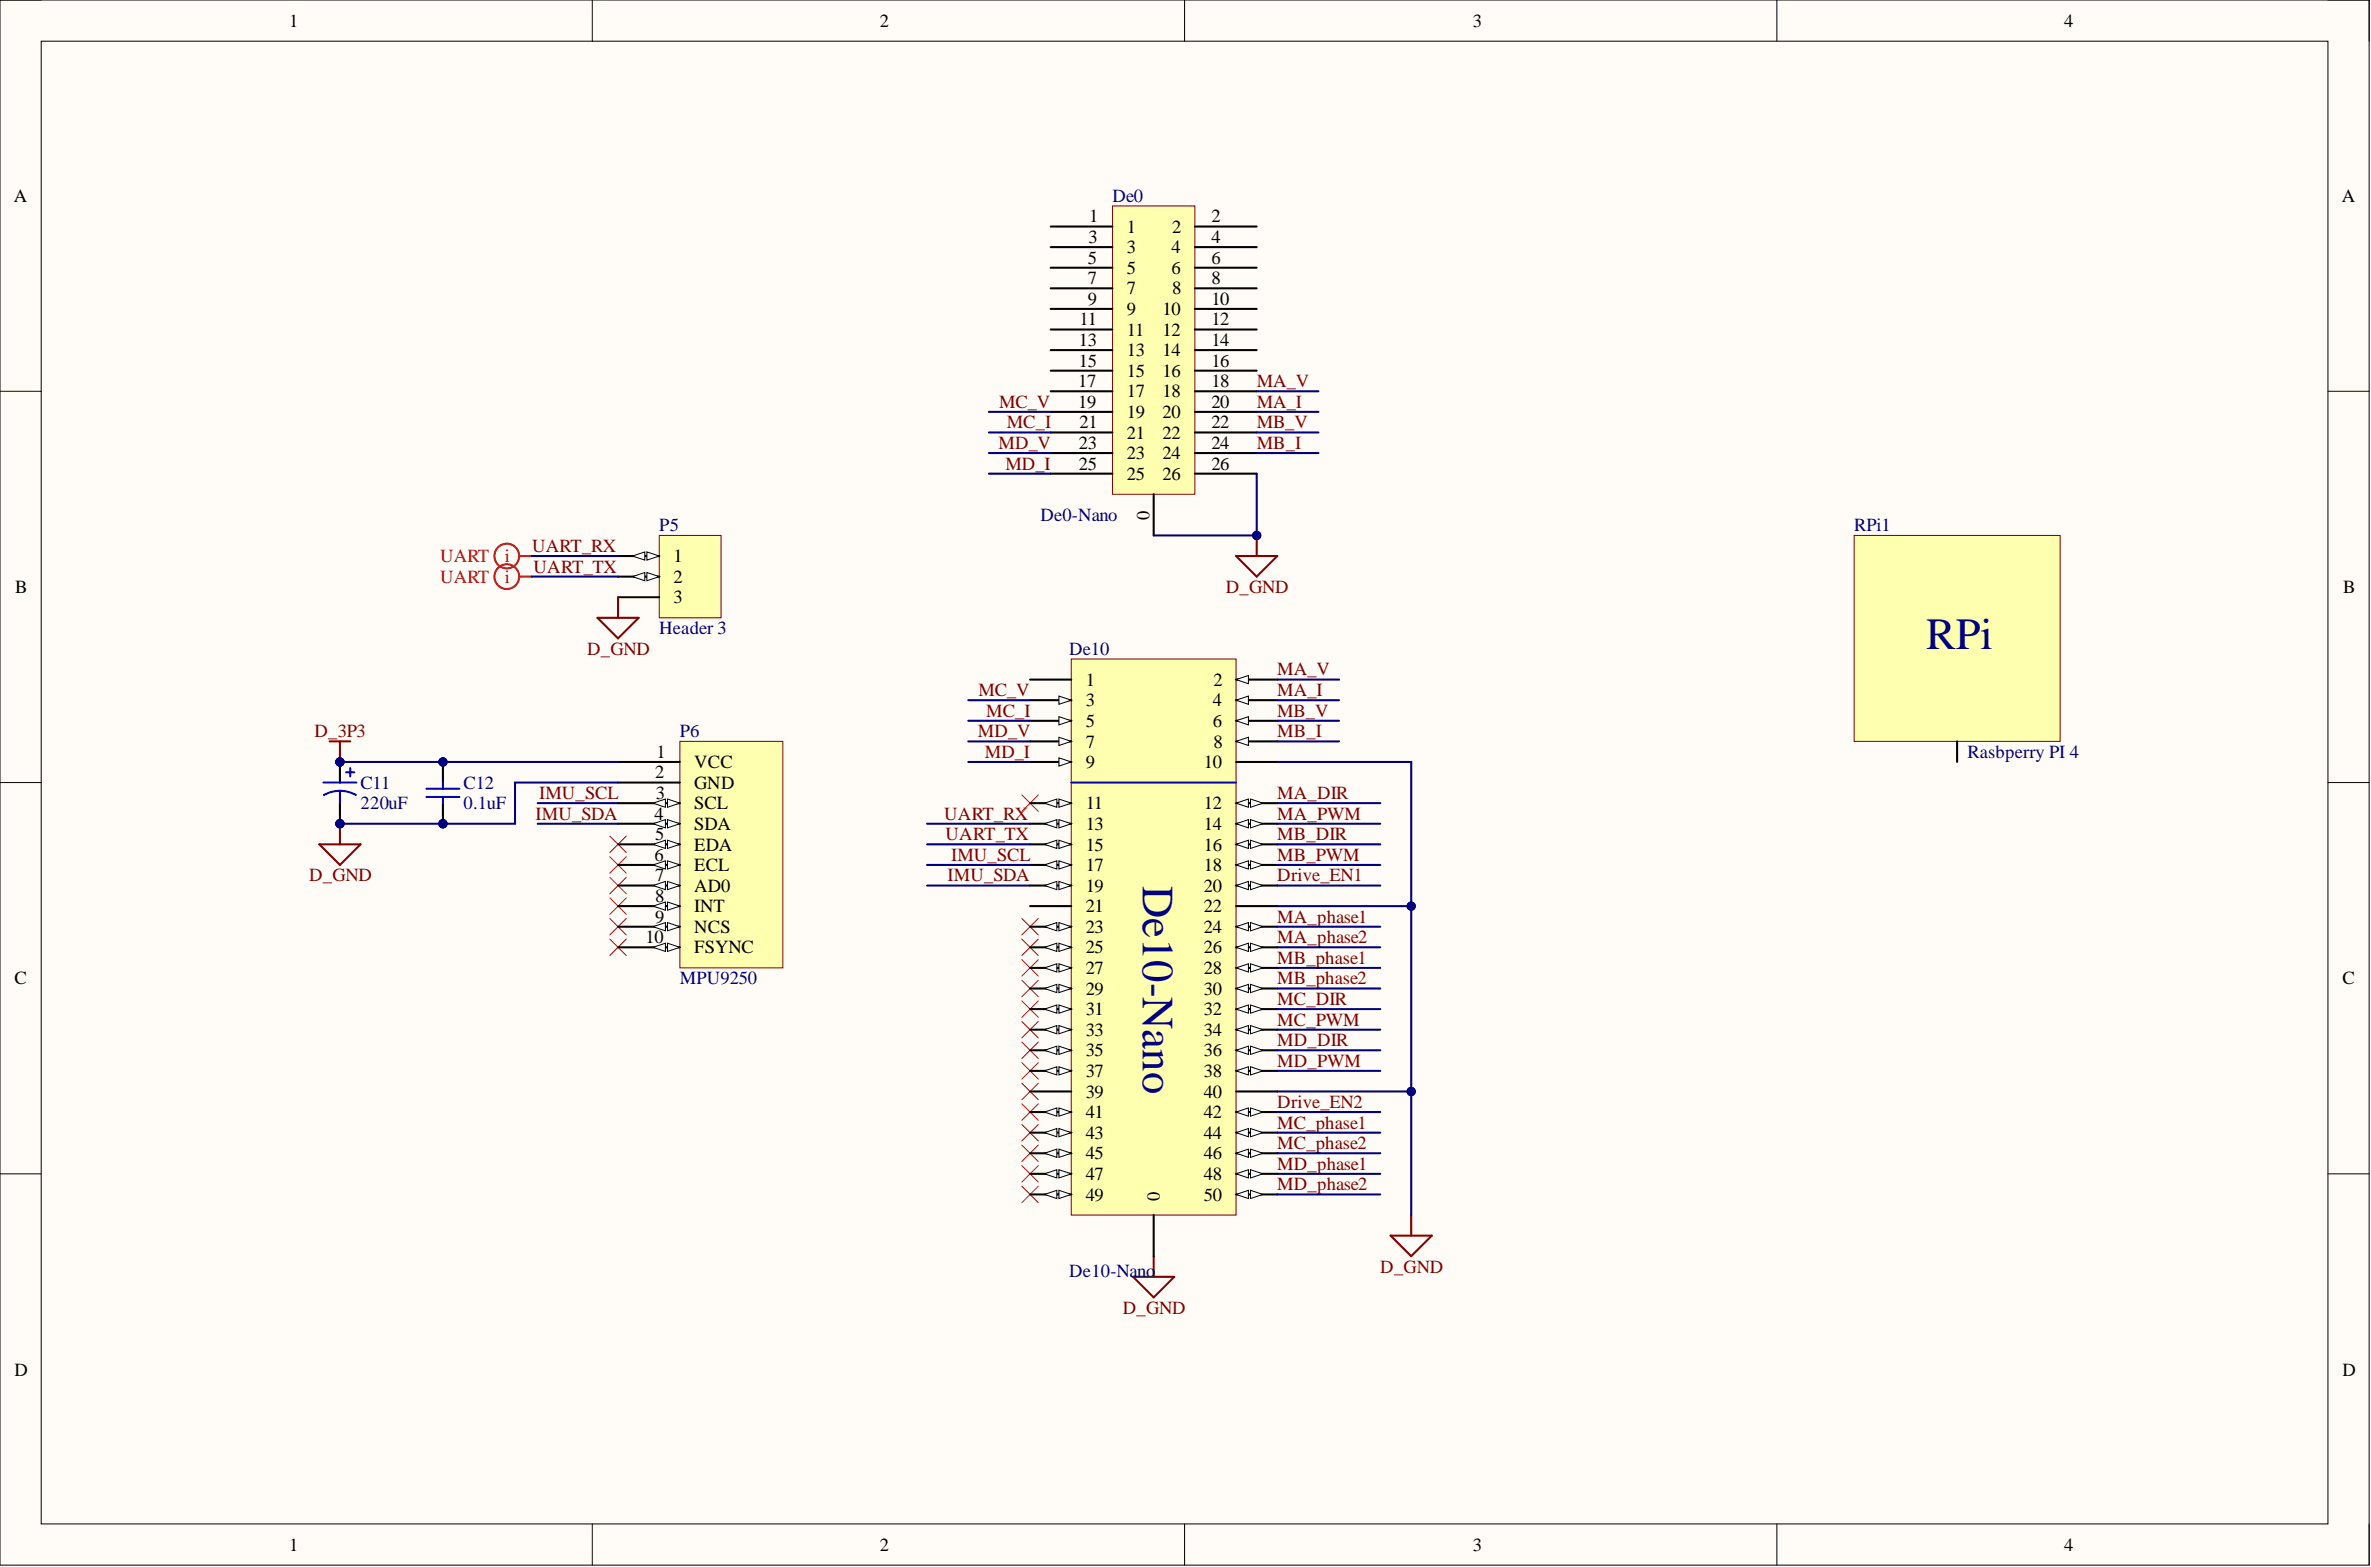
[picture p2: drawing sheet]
<svg xmlns="http://www.w3.org/2000/svg" width="292mm" height="193mm" viewBox="0 0 292 193" stroke-linecap="round" stroke-linejoin="round" font-family="sans-serif">
<defs><g id="words">
<g font-size="5.5" fill="#000080">
<text x="237.3" y="80">RPi</text>
<text x="140.8" y="109" transform="rotate(90 140.8 109)">De10-Nano</text>
</g>
<g font-size="2.3">
<text x="35.6" y="3.3">1</text>
<text x="108.4" y="3.3">2</text>
<text x="181.5" y="3.3">3</text>
<text x="254.3" y="3.3">4</text>
<text x="1.7" y="24.9">A</text>
<text x="134.1" y="29.9">3</text>
<text x="134.2" y="27.4">1</text>
<text x="138.8" y="28.7">1</text>
<text x="144.4" y="28.7">2</text>
<text x="149.2" y="27.4">2</text>
<text x="149.2" y="29.9">4</text>
<text x="288.5" y="24.9">A</text>
<text x="134" y="32.5">5</text>
<text x="134" y="35">7</text>
<text x="138.8" y="31.2">3</text>
<text x="138.8" y="33.7">5</text>
<text x="144.3" y="31.2">4</text>
<text x="144.3" y="33.7">6</text>
<text x="149.2" y="32.5">6</text>
<text x="149.2" y="35">8</text>
<text x="133" y="40.1">11</text>
<text x="134" y="37.5">9</text>
<text x="138.8" y="36.3">7</text>
<text x="138.8" y="38.8">9</text>
<text x="138.8" y="41.3">11</text>
<text x="143.2" y="38.8">10</text>
<text x="143.2" y="41.3">12</text>
<text x="144.4" y="36.3">8</text>
<text x="149.2" y="37.5">10</text>
<text x="149.2" y="40.1">12</text>
<text x="132.8" y="47.7">17</text>
<text x="132.9" y="42.6">13</text>
<text x="132.9" y="45.1">15</text>
<text x="138.8" y="43.9">13</text>
<text x="138.8" y="46.4">15</text>
<text x="143.2" y="43.9">14</text>
<text x="143.2" y="46.4">16</text>
<text x="149.2" y="42.6">14</text>
<text x="149.2" y="45.1">16</text>
<text x="149.2" y="47.7">18</text>
<text x="132.8" y="50.2">19</text>
<text x="133" y="52.7">21</text>
<text x="138.8" y="48.9">17</text>
<text x="138.8" y="51.5">19</text>
<text x="143.2" y="48.9">18</text>
<text x="143.2" y="51.5">20</text>
<text x="149.2" y="50.2">20</text>
<text x="149.2" y="52.7">22</text>
<text x="132.9" y="55.3">23</text>
<text x="132.9" y="57.8">25</text>
<text x="138.8" y="54">21</text>
<text x="138.8" y="56.6">23</text>
<text x="138.8" y="59.1">25</text>
<text x="143.2" y="54">22</text>
<text x="143.2" y="56.6">24</text>
<text x="143.2" y="59.1">26</text>
<text x="149.2" y="55.3">24</text>
<text x="149.2" y="57.8">26</text>
<text x="141.6" y="64" transform="rotate(-90 141.6 64)">0</text>
<text x="83" y="69.2">1</text>
<text x="83" y="71.8">2</text>
<text x="1.9" y="73">B</text>
<text x="83" y="74.3">3</text>
<text x="288.7" y="73">B</text>
<text x="133.8" y="84.5">1</text>
<text x="133.8" y="87">3</text>
<text x="133.8" y="89.5">5</text>
<text x="149.4" y="87">4</text>
<text x="149.4" y="89.5">6</text>
<text x="149.5" y="84.5">2</text>
<text x="80.7" y="95.9">2</text>
<text x="80.9" y="93.3">1</text>
<text x="85.5" y="94.6">VCC</text>
<text x="133.8" y="92.1">7</text>
<text x="133.8" y="94.6">9</text>
<text x="148.3" y="94.6">10</text>
<text x="149.5" y="92.1">8</text>
<text x="80.6" y="100.9">4</text>
<text x="80.8" y="98.4">3</text>
<text x="85.5" y="97.1">GND</text>
<text x="85.5" y="99.7">SCL</text>
<text x="133.8" y="99.7">11</text>
<text x="148.3" y="99.7">12</text>
<text x="80.6" y="106">6</text>
<text x="80.7" y="103.5">5</text>
<text x="85.5" y="102.2">SDA</text>
<text x="85.5" y="104.7">EDA</text>
<text x="85.5" y="107.3">ECL</text>
<text x="133.8" y="102.2">13</text>
<text x="133.8" y="104.7">15</text>
<text x="133.8" y="107.3">17</text>
<text x="148.3" y="102.2">14</text>
<text x="148.3" y="104.7">16</text>
<text x="148.3" y="107.3">18</text>
<text x="80.7" y="108.5">7</text>
<text x="80.7" y="111.1">8</text>
<text x="80.7" y="113.6">9</text>
<text x="85.5" y="109.8">AD0</text>
<text x="85.5" y="112.3">INT</text>
<text x="133.8" y="109.8">19</text>
<text x="133.8" y="112.3">21</text>
<text x="148.3" y="109.8">20</text>
<text x="148.3" y="112.3">22</text>
<text x="79.5" y="116.2">10</text>
<text x="85.5" y="114.9">NCS</text>
<text x="85.5" y="117.4">FSYNC</text>
<text x="133.8" y="114.9">23</text>
<text x="133.8" y="117.4">25</text>
<text x="133.8" y="120">27</text>
<text x="148.3" y="114.9">24</text>
<text x="148.3" y="117.4">26</text>
<text x="148.3" y="120">28</text>
<text x="1.8" y="121.2">C</text>
<text x="133.8" y="122.5">29</text>
<text x="133.8" y="125">31</text>
<text x="148.3" y="122.5">30</text>
<text x="148.3" y="125">32</text>
<text x="288.6" y="121.2">C</text>
<text x="133.8" y="127.6">33</text>
<text x="133.8" y="130.1">35</text>
<text x="148.3" y="127.6">34</text>
<text x="148.3" y="130.1">36</text>
<text x="133.8" y="132.6">37</text>
<text x="133.8" y="135.2">39</text>
<text x="133.8" y="137.7">41</text>
<text x="148.3" y="132.6">38</text>
<text x="148.3" y="135.2">40</text>
<text x="148.3" y="137.7">42</text>
<text x="133.8" y="140.2">43</text>
<text x="133.8" y="142.8">45</text>
<text x="148.3" y="140.2">44</text>
<text x="148.3" y="142.8">46</text>
<text x="133.8" y="145.3">47</text>
<text x="133.8" y="147.9">49</text>
<text x="142.9" y="147.9" transform="rotate(-90 142.9 147.9)">0</text>
<text x="148.3" y="145.3">48</text>
<text x="148.3" y="147.9">50</text>
<text x="1.8" y="169.4">D</text>
<text x="288.6" y="169.4">D</text>
<text x="35.6" y="191">1</text>
<text x="108.4" y="191">2</text>
<text x="181.5" y="191">3</text>
<text x="254.3" y="191">4</text>
</g>
<g font-size="2.3" fill="#000080">
<text x="137.1" y="24.9">De0</text>
<text x="81.2" y="65.4">P5</text>
<text x="128.2" y="64.2">De0-Nano</text>
<text x="228.4" y="65.4">RPi1</text>
<text x="81.2" y="78.1">Header 3</text>
<text x="131.7" y="80.6">De10</text>
<text x="83.8" y="90.8">P6</text>
<text x="242.4" y="93.3">Rasbperry PI 4</text>
<text x="44.4" y="97.1">C11</text>
<text x="44.4" y="99.7">220uF</text>
<text x="57.1" y="97.1">C12</text>
<text x="57.1" y="99.7">0.1uF</text>
<text x="83.8" y="121.2">MPU9250</text>
<text x="131.7" y="157.2">De10-Nano</text>
</g>
<g font-size="2.3" fill="#800000">
<text x="154.8" y="47.7">MA_V</text>
<text x="123.1" y="50.2">MC_V</text>
<text x="124" y="52.7">MC_I</text>
<text x="154.8" y="50.2">MA_I</text>
<text x="154.8" y="52.7">MB_V</text>
<text x="123" y="55.3">MD_V</text>
<text x="123.9" y="57.8">MD_I</text>
<text x="154.8" y="55.3">MB_I</text>
<text x="65.6" y="68">UART_RX</text>
<text x="65.7" y="70.5">UART_TX</text>
<text x="151" y="73">D_GND</text>
<text x="72.3" y="80.6">D_GND</text>
<text x="157.4" y="83.2">MA_V</text>
<text x="120.6" y="85.7">MC_V</text>
<text x="121.5" y="88.3">MC_I</text>
<text x="157.4" y="85.7">MA_I</text>
<text x="157.4" y="88.3">MB_V</text>
<text x="38.7" y="90.8">D_3P3</text>
<text x="120.5" y="90.8">MD_V</text>
<text x="121.3" y="93.3">MD_I</text>
<text x="157.4" y="90.8">MB_I</text>
<text x="66" y="100.9">IMU_SDA</text>
<text x="66.4" y="98.4">IMU_SCL</text>
<text x="116.3" y="100.9">UART_RX</text>
<text x="157.4" y="100.9">MA_PWM</text>
<text x="157.4" y="98.4">MA_DIR</text>
<text x="116.5" y="103.5">UART_TX</text>
<text x="117.2" y="106">IMU_SCL</text>
<text x="157.4" y="106">MB_PWM</text>
<text x="157.4" y="103.5">MB_DIR</text>
<text x="38.1" y="108.5">D_GND</text>
<text x="116.7" y="108.5">IMU_SDA</text>
<text x="157.4" y="108.5">Drive_EN1</text>
<text x="157.4" y="113.6">MA_phase1</text>
<text x="157.4" y="116.2">MA_phase2</text>
<text x="157.4" y="118.7">MB_phase1</text>
<text x="157.4" y="121.2">MB_phase2</text>
<text x="157.4" y="123.8">MC_DIR</text>
<text x="157.4" y="126.3">MC_PWM</text>
<text x="157.4" y="128.8">MD_DIR</text>
<text x="157.4" y="131.4">MD_PWM</text>
<text x="157.4" y="136.4">Drive_EN2</text>
<text x="157.4" y="139">MC_phase1</text>
<text x="157.4" y="141.5">MC_phase2</text>
<text x="157.4" y="146.6">MD_phase2</text>
<text x="157.4" y="144">MD_phase1</text>
<text x="138.3" y="161.8">D_GND</text>
<text x="170" y="156.7">D_GND</text>
</g>
<g font-size="2.3" fill="#f00">
<text x="54.2" y="69.2">UART</text>
<text x="54.2" y="71.8">UART</text>
<text x="62.2" y="69.2">i</text>
<text x="62.2" y="71.8">i</text>
</g>
</g></defs>
<path d="M0 0h291.9v192.7h-291.9z" fill-rule="evenodd" fill="#fffcf8"/>
<path d="M0 0h291.9v192.7h-291.9z" fill="none" stroke="#000" stroke-width=".12"/>
<path d="M5.1 5.1h281.7v182.6h-281.7z" fill-rule="evenodd" fill="#fffcf8"/>
<g fill="none" stroke="#000" stroke-width=".12">
<path d="M0 0h5.1M5.1 5.1h281.7v182.6h-281.7zM73 0v5.1M145.9 0v5.1M218.9 0v5.1M286.8 0h5.1v5.1M0 48.2h5.1M286.8 48.2h5.1M0 96.4h5.1M286.8 96.4h5.1M0 144.6h5.1M286.8 144.6h5.1"/>
<path d="M73 187.7v5M145.9 187.7v5M218.9 187.7v5M291.9 187.7v5"/>
</g>
<path d="M75.1 103l2.1 2M75.1 105.5l2.1 2M75.1 108l2.1 2.1M75.1 110.6l2.1 2M75.1 113.1l2.1 2M75.1 115.6l2.1 2.1M77.2 103l-2.1 2M77.2 105.5l-2.1 2M77.2 108l-2.1 2.1M77.2 110.6l-2.1 2M77.2 113.1l-2.1 2M77.2 115.6l-2.1 2.1" fill="none" stroke="#f00" stroke-width=".12"/>
<path d="M81.2 65.9h7.6v10.2h-7.6z" fill-rule="evenodd" fill="#ffffb0"/>
<path d="M81.2 65.9h7.6v10.2h-7.6z" fill="none" stroke="#800000" stroke-width=".12"/>
<path d="M76.1 68.5h5.1" fill="none" stroke="#000" stroke-width=".25"/>
<path d="M79.7 68l1.5 .5-1.5 .5z" fill="#f8fcff"/>
<path d="M79.7 68l1.5 .5-1.5 .5z" fill="none" stroke="#000" stroke-width=".12"/>
<path d="M77.9 68.5l1.5-.5v1z" fill="#f8fcff"/>
<path d="M77.9 68.5l1.5-.5v1z" fill="none" stroke="#000" stroke-width=".12"/>
<path d="M76.1 71h5.1" fill="none" stroke="#000" stroke-width=".25"/>
<path d="M79.7 70.5l1.5 .5-1.5 .5z" fill="#f8fcff"/>
<path d="M79.7 70.5l1.5 .5-1.5 .5z" fill="none" stroke="#000" stroke-width=".12"/>
<path d="M77.9 71l1.5-.5v1z" fill="#f8fcff"/>
<path d="M77.9 71l1.5-.5v1z" fill="none" stroke="#000" stroke-width=".12"/>
<path d="M76.1 73.5h5.1" fill="none" stroke="#000" stroke-width=".25"/>
<path d="M40.6 91.3h2.5M41.9 91.3v2.5" fill="none" stroke="#800000" stroke-width=".25"/>
<circle cx="41.9" cy="93.8" r=".51" fill="#000080"/>
<circle cx="41.9" cy="93.8" r=".51" fill="none" stroke="#000080" stroke-width=".12"/>
<path d="M73.6 76.1h5.1l-2.6 2.5zM76.1 73.5v2.6M139.6 157.2h5.1l-2.6 2.6zM142.1 154.7v2.5" fill="none" stroke="#800000" stroke-width=".25"/>
<g fill="none" stroke="#f00" stroke-width=".12">
<path d="M125.9 97.9l2 2M127.9 97.9l-2 2M125.9 118.2l2 2M125.9 115.6l2 2.1M125.9 113.1l2 2M127.9 118.2l-2 2M127.9 115.6l-2 2.1M127.9 113.1l-2 2M125.9 138.5l2 2M125.9 135.9l2 2.1M125.9 130.9l2 2M125.9 128.3l2 2.1"/>
<path d="M125.9 125.8l2 2M125.9 123.3l2 2M125.9 120.7l2 2M125.9 133.4l2 2M127.9 138.5l-2 2M127.9 135.9l-2 2.1M127.9 130.9l-2 2M127.9 128.3l-2 2.1M127.9 125.8l-2 2M127.9 123.3l-2 2M127.9 120.7l-2 2M127.9 133.4l-2 2"/>
<path d="M125.9 146.1l2 2M125.9 143.5l2 2.1M125.9 141l2 2M127.9 146.1l-2 2M127.9 143.5l-2 2.1M127.9 141l-2 2"/>
</g>
<path d="M132 81.2h20.3v68.4h-20.3z" fill-rule="evenodd" fill="#ffffb0"/>
<path d="M132 81.2h20.3v68.4h-20.3z" fill="none" stroke="#800000" stroke-width=".12"/>
<path d="M126.9 83.7h5.1M126.9 86.2h5.1M142.1 149.6v5.1" fill="none" stroke="#000" stroke-width=".25"/>
<path d="M130.5 85.7l1.5 .5-1.5 .5z" fill="#f8fcff"/>
<path d="M130.5 85.7l1.5 .5-1.5 .5z" fill="none" stroke="#000" stroke-width=".12"/>
<path d="M126.9 88.8h5.1" fill="none" stroke="#000" stroke-width=".25"/>
<path d="M130.5 88.3l1.5 .5-1.5 .5z" fill="#f8fcff"/>
<path d="M130.5 88.3l1.5 .5-1.5 .5z" fill="none" stroke="#000" stroke-width=".12"/>
<path d="M126.9 91.3h5.1" fill="none" stroke="#000" stroke-width=".25"/>
<path d="M130.5 90.8l1.5 .5-1.5 .5z" fill="#f8fcff"/>
<path d="M130.5 90.8l1.5 .5-1.5 .5z" fill="none" stroke="#000" stroke-width=".12"/>
<path d="M126.9 93.8h5.1" fill="none" stroke="#000" stroke-width=".25"/>
<path d="M130.5 93.3l1.5 .5-1.5 .5z" fill="#f8fcff"/>
<path d="M130.5 93.3l1.5 .5-1.5 .5z" fill="none" stroke="#000" stroke-width=".12"/>
<path d="M126.9 98.9h5.1" fill="none" stroke="#000" stroke-width=".25"/>
<path d="M130.5 98.4l1.5 .5-1.5 .5z" fill="#f8fcff"/>
<path d="M130.5 98.4l1.5 .5-1.5 .5z" fill="none" stroke="#000" stroke-width=".12"/>
<path d="M128.7 98.9l1.5-.5v1z" fill="#f8fcff"/>
<path d="M128.7 98.9l1.5-.5v1z" fill="none" stroke="#000" stroke-width=".12"/>
<path d="M126.9 101.4h5.1" fill="none" stroke="#000" stroke-width=".25"/>
<path d="M130.5 100.9l1.5 .5-1.5 .5z" fill="#f8fcff"/>
<path d="M130.5 100.9l1.5 .5-1.5 .5z" fill="none" stroke="#000" stroke-width=".12"/>
<path d="M128.7 101.4l1.5-.5v1z" fill="#f8fcff"/>
<path d="M128.7 101.4l1.5-.5v1z" fill="none" stroke="#000" stroke-width=".12"/>
<path d="M126.9 104h5.1" fill="none" stroke="#000" stroke-width=".25"/>
<path d="M130.5 103.5l1.5 .5-1.5 .5z" fill="#f8fcff"/>
<path d="M130.5 103.5l1.5 .5-1.5 .5z" fill="none" stroke="#000" stroke-width=".12"/>
<path d="M128.7 104l1.5-.5v1z" fill="#f8fcff"/>
<path d="M128.7 104l1.5-.5v1z" fill="none" stroke="#000" stroke-width=".12"/>
<path d="M126.9 106.5h5.1" fill="none" stroke="#000" stroke-width=".25"/>
<path d="M130.5 106l1.5 .5-1.5 .5z" fill="#f8fcff"/>
<path d="M130.5 106l1.5 .5-1.5 .5z" fill="none" stroke="#000" stroke-width=".12"/>
<path d="M128.7 106.5l1.5-.5v1z" fill="#f8fcff"/>
<path d="M128.7 106.5l1.5-.5v1z" fill="none" stroke="#000" stroke-width=".12"/>
<path d="M126.9 109h5.1" fill="none" stroke="#000" stroke-width=".25"/>
<path d="M130.5 108.5l1.5 .5-1.5 .6z" fill="#f8fcff"/>
<path d="M130.5 108.5l1.5 .5-1.5 .6z" fill="none" stroke="#000" stroke-width=".12"/>
<path d="M128.7 109l1.5-.5v1.1z" fill="#f8fcff"/>
<path d="M128.7 109l1.5-.5v1.1z" fill="none" stroke="#000" stroke-width=".12"/>
<path d="M126.9 111.6h5.1M126.9 114.1h5.1" fill="none" stroke="#000" stroke-width=".25"/>
<path d="M130.5 113.6l1.5 .5-1.5 .5z" fill="#f8fcff"/>
<path d="M130.5 113.6l1.5 .5-1.5 .5z" fill="none" stroke="#000" stroke-width=".12"/>
<path d="M128.7 114.1l1.5-.5v1z" fill="#f8fcff"/>
<path d="M128.7 114.1l1.5-.5v1z" fill="none" stroke="#000" stroke-width=".12"/>
<path d="M126.9 116.7h5.1" fill="none" stroke="#000" stroke-width=".25"/>
<path d="M130.5 116.2l1.5 .5-1.5 .5z" fill="#f8fcff"/>
<path d="M130.5 116.2l1.5 .5-1.5 .5z" fill="none" stroke="#000" stroke-width=".12"/>
<path d="M128.7 116.7l1.5-.5v1z" fill="#f8fcff"/>
<path d="M128.7 116.7l1.5-.5v1z" fill="none" stroke="#000" stroke-width=".12"/>
<path d="M126.9 119.2h5.1" fill="none" stroke="#000" stroke-width=".25"/>
<path d="M130.5 118.7l1.5 .5-1.5 .5z" fill="#f8fcff"/>
<path d="M130.5 118.7l1.5 .5-1.5 .5z" fill="none" stroke="#000" stroke-width=".12"/>
<path d="M128.7 119.2l1.5-.5v1z" fill="#f8fcff"/>
<path d="M128.7 119.2l1.5-.5v1z" fill="none" stroke="#000" stroke-width=".12"/>
<path d="M126.9 121.7h5.1" fill="none" stroke="#000" stroke-width=".25"/>
<path d="M130.5 121.2l1.5 .5-1.5 .5z" fill="#f8fcff"/>
<path d="M130.5 121.2l1.5 .5-1.5 .5z" fill="none" stroke="#000" stroke-width=".12"/>
<path d="M128.7 121.7l1.5-.5v1z" fill="#f8fcff"/>
<path d="M128.7 121.7l1.5-.5v1z" fill="none" stroke="#000" stroke-width=".12"/>
<path d="M126.9 124.3h5.1" fill="none" stroke="#000" stroke-width=".25"/>
<path d="M130.5 123.8l1.5 .5-1.5 .5z" fill="#f8fcff"/>
<path d="M130.5 123.8l1.5 .5-1.5 .5z" fill="none" stroke="#000" stroke-width=".12"/>
<path d="M128.7 124.3l1.5-.5v1z" fill="#f8fcff"/>
<path d="M128.7 124.3l1.5-.5v1z" fill="none" stroke="#000" stroke-width=".12"/>
<path d="M126.9 126.8h5.1" fill="none" stroke="#000" stroke-width=".25"/>
<path d="M130.5 126.3l1.5 .5-1.5 .5z" fill="#f8fcff"/>
<path d="M130.5 126.3l1.5 .5-1.5 .5z" fill="none" stroke="#000" stroke-width=".12"/>
<path d="M128.7 126.8l1.5-.5v1z" fill="#f8fcff"/>
<path d="M128.7 126.8l1.5-.5v1z" fill="none" stroke="#000" stroke-width=".12"/>
<path d="M126.9 129.3h5.1" fill="none" stroke="#000" stroke-width=".25"/>
<path d="M130.5 128.8l1.5 .5-1.5 .5z" fill="#f8fcff"/>
<path d="M130.5 128.8l1.5 .5-1.5 .5z" fill="none" stroke="#000" stroke-width=".12"/>
<path d="M128.7 129.3l1.5-.5v1z" fill="#f8fcff"/>
<path d="M128.7 129.3l1.5-.5v1z" fill="none" stroke="#000" stroke-width=".12"/>
<path d="M126.9 131.9h5.1" fill="none" stroke="#000" stroke-width=".25"/>
<path d="M130.5 131.4l1.5 .5-1.5 .5z" fill="#f8fcff"/>
<path d="M130.5 131.4l1.5 .5-1.5 .5z" fill="none" stroke="#000" stroke-width=".12"/>
<path d="M128.7 131.9l1.5-.5v1z" fill="#f8fcff"/>
<path d="M128.7 131.9l1.5-.5v1z" fill="none" stroke="#000" stroke-width=".12"/>
<path d="M126.9 134.4h5.1M126.9 136.9h5.1" fill="none" stroke="#000" stroke-width=".25"/>
<path d="M130.5 136.4l1.5 .5-1.5 .6z" fill="#f8fcff"/>
<path d="M130.5 136.4l1.5 .5-1.5 .6z" fill="none" stroke="#000" stroke-width=".12"/>
<path d="M128.7 136.9l1.5-.5v1.1z" fill="#f8fcff"/>
<path d="M128.7 136.9l1.5-.5v1.1z" fill="none" stroke="#000" stroke-width=".12"/>
<path d="M126.9 139.5h5.1" fill="none" stroke="#000" stroke-width=".25"/>
<path d="M130.5 139l1.5 .5-1.5 .5z" fill="#f8fcff"/>
<path d="M130.5 139l1.5 .5-1.5 .5z" fill="none" stroke="#000" stroke-width=".12"/>
<path d="M128.7 139.5l1.5-.5v1z" fill="#f8fcff"/>
<path d="M128.7 139.5l1.5-.5v1z" fill="none" stroke="#000" stroke-width=".12"/>
<path d="M126.9 142h5.1" fill="none" stroke="#000" stroke-width=".25"/>
<path d="M130.5 141.5l1.5 .5-1.5 .5z" fill="#f8fcff"/>
<path d="M130.5 141.5l1.5 .5-1.5 .5z" fill="none" stroke="#000" stroke-width=".12"/>
<path d="M128.7 142l1.5-.5v1z" fill="#f8fcff"/>
<path d="M128.7 142l1.5-.5v1z" fill="none" stroke="#000" stroke-width=".12"/>
<path d="M126.9 144.6h5.1" fill="none" stroke="#000" stroke-width=".25"/>
<path d="M130.5 144l1.5 .6-1.5 .5z" fill="#f8fcff"/>
<path d="M130.5 144l1.5 .6-1.5 .5z" fill="none" stroke="#000" stroke-width=".12"/>
<path d="M128.7 144.6l1.5-.6v1.1z" fill="#f8fcff"/>
<path d="M128.7 144.6l1.5-.6v1.1z" fill="none" stroke="#000" stroke-width=".12"/>
<path d="M126.9 147.1h5.1" fill="none" stroke="#000" stroke-width=".25"/>
<path d="M130.5 146.6l1.5 .5-1.5 .5z" fill="#f8fcff"/>
<path d="M130.5 146.6l1.5 .5-1.5 .5z" fill="none" stroke="#000" stroke-width=".12"/>
<path d="M128.7 147.1l1.5-.5v1z" fill="#f8fcff"/>
<path d="M128.7 147.1l1.5-.5v1z" fill="none" stroke="#000" stroke-width=".12"/>
<path d="M152.3 83.7h5.1" fill="none" stroke="#000" stroke-width=".25"/>
<path d="M152.3 83.7l1.5-.5v1z" fill="#f8fcff"/>
<path d="M152.3 83.7l1.5-.5v1z" fill="none" stroke="#000" stroke-width=".12"/>
<path d="M152.3 86.2h5.1" fill="none" stroke="#000" stroke-width=".25"/>
<path d="M152.3 86.2l1.5-.5v1z" fill="#f8fcff"/>
<path d="M152.3 86.2l1.5-.5v1z" fill="none" stroke="#000" stroke-width=".12"/>
<path d="M152.3 88.8h5.1" fill="none" stroke="#000" stroke-width=".25"/>
<path d="M152.3 88.8l1.5-.5v1z" fill="#f8fcff"/>
<path d="M152.3 88.8l1.5-.5v1z" fill="none" stroke="#000" stroke-width=".12"/>
<path d="M152.3 91.3h5.1" fill="none" stroke="#000" stroke-width=".25"/>
<path d="M152.3 91.3l1.5-.5v1z" fill="#f8fcff"/>
<path d="M152.3 91.3l1.5-.5v1z" fill="none" stroke="#000" stroke-width=".12"/>
<path d="M152.3 93.8h5.1M152.3 98.9h5.1" fill="none" stroke="#000" stroke-width=".25"/>
<path d="M152.3 98.9l1.5-.5v1z" fill="#f8fcff"/>
<path d="M152.3 98.9l1.5-.5v1z" fill="none" stroke="#000" stroke-width=".12"/>
<path d="M154.1 98.4l1.5 .5-1.5 .5z" fill="#f8fcff"/>
<path d="M154.1 98.4l1.5 .5-1.5 .5z" fill="none" stroke="#000" stroke-width=".12"/>
<path d="M152.3 101.4h5.1" fill="none" stroke="#000" stroke-width=".25"/>
<path d="M152.3 101.4l1.5-.5v1z" fill="#f8fcff"/>
<path d="M152.3 101.4l1.5-.5v1z" fill="none" stroke="#000" stroke-width=".12"/>
<path d="M154.1 100.9l1.5 .5-1.5 .5z" fill="#f8fcff"/>
<path d="M154.1 100.9l1.5 .5-1.5 .5z" fill="none" stroke="#000" stroke-width=".12"/>
<path d="M152.3 104h5.1" fill="none" stroke="#000" stroke-width=".25"/>
<path d="M152.3 104l1.5-.5v1z" fill="#f8fcff"/>
<path d="M152.3 104l1.5-.5v1z" fill="none" stroke="#000" stroke-width=".12"/>
<path d="M154.1 103.5l1.5 .5-1.5 .5z" fill="#f8fcff"/>
<path d="M154.1 103.5l1.5 .5-1.5 .5z" fill="none" stroke="#000" stroke-width=".12"/>
<path d="M152.3 106.5h5.1" fill="none" stroke="#000" stroke-width=".25"/>
<path d="M152.3 106.5l1.5-.5v1z" fill="#f8fcff"/>
<path d="M152.3 106.5l1.5-.5v1z" fill="none" stroke="#000" stroke-width=".12"/>
<path d="M154.1 106l1.5 .5-1.5 .5z" fill="#f8fcff"/>
<path d="M154.1 106l1.5 .5-1.5 .5z" fill="none" stroke="#000" stroke-width=".12"/>
<path d="M152.3 109h5.1" fill="none" stroke="#000" stroke-width=".25"/>
<path d="M152.3 109l1.5-.5v1.1z" fill="#f8fcff"/>
<path d="M152.3 109l1.5-.5v1.1z" fill="none" stroke="#000" stroke-width=".12"/>
<path d="M154.1 108.5l1.5 .5-1.5 .6z" fill="#f8fcff"/>
<path d="M154.1 108.5l1.5 .5-1.5 .6z" fill="none" stroke="#000" stroke-width=".12"/>
<path d="M152.3 111.6h5.1M152.3 114.1h5.1" fill="none" stroke="#000" stroke-width=".25"/>
<path d="M152.3 114.1l1.5-.5v1z" fill="#f8fcff"/>
<path d="M152.3 114.1l1.5-.5v1z" fill="none" stroke="#000" stroke-width=".12"/>
<path d="M154.1 113.6l1.5 .5-1.5 .5z" fill="#f8fcff"/>
<path d="M154.1 113.6l1.5 .5-1.5 .5z" fill="none" stroke="#000" stroke-width=".12"/>
<path d="M152.3 116.7h5.1" fill="none" stroke="#000" stroke-width=".25"/>
<path d="M152.3 116.7l1.5-.5v1z" fill="#f8fcff"/>
<path d="M152.3 116.7l1.5-.5v1z" fill="none" stroke="#000" stroke-width=".12"/>
<path d="M154.1 116.2l1.5 .5-1.5 .5z" fill="#f8fcff"/>
<path d="M154.1 116.2l1.5 .5-1.5 .5z" fill="none" stroke="#000" stroke-width=".12"/>
<path d="M152.3 119.2h5.1" fill="none" stroke="#000" stroke-width=".25"/>
<path d="M152.3 119.2l1.5-.5v1z" fill="#f8fcff"/>
<path d="M152.3 119.2l1.5-.5v1z" fill="none" stroke="#000" stroke-width=".12"/>
<path d="M154.1 118.7l1.5 .5-1.5 .5z" fill="#f8fcff"/>
<path d="M154.1 118.7l1.5 .5-1.5 .5z" fill="none" stroke="#000" stroke-width=".12"/>
<path d="M152.3 121.7h5.1" fill="none" stroke="#000" stroke-width=".25"/>
<path d="M152.3 121.7l1.5-.5v1z" fill="#f8fcff"/>
<path d="M152.3 121.7l1.5-.5v1z" fill="none" stroke="#000" stroke-width=".12"/>
<path d="M154.1 121.2l1.5 .5-1.5 .5z" fill="#f8fcff"/>
<path d="M154.1 121.2l1.5 .5-1.5 .5z" fill="none" stroke="#000" stroke-width=".12"/>
<path d="M152.3 124.3h5.1" fill="none" stroke="#000" stroke-width=".25"/>
<path d="M152.3 124.3l1.5-.5v1z" fill="#f8fcff"/>
<path d="M152.3 124.3l1.5-.5v1z" fill="none" stroke="#000" stroke-width=".12"/>
<path d="M154.1 123.8l1.5 .5-1.5 .5z" fill="#f8fcff"/>
<path d="M154.1 123.8l1.5 .5-1.5 .5z" fill="none" stroke="#000" stroke-width=".12"/>
<path d="M152.3 126.8h5.1" fill="none" stroke="#000" stroke-width=".25"/>
<path d="M152.3 126.8l1.5-.5v1z" fill="#f8fcff"/>
<path d="M152.3 126.8l1.5-.5v1z" fill="none" stroke="#000" stroke-width=".12"/>
<path d="M154.1 126.3l1.5 .5-1.5 .5z" fill="#f8fcff"/>
<path d="M154.1 126.3l1.5 .5-1.5 .5z" fill="none" stroke="#000" stroke-width=".12"/>
<path d="M152.3 129.3h5.1" fill="none" stroke="#000" stroke-width=".25"/>
<path d="M152.3 129.3l1.5-.5v1z" fill="#f8fcff"/>
<path d="M152.3 129.3l1.5-.5v1z" fill="none" stroke="#000" stroke-width=".12"/>
<path d="M154.1 128.8l1.5 .5-1.5 .5z" fill="#f8fcff"/>
<path d="M154.1 128.8l1.5 .5-1.5 .5z" fill="none" stroke="#000" stroke-width=".12"/>
<path d="M152.3 131.9h5.1" fill="none" stroke="#000" stroke-width=".25"/>
<path d="M152.3 131.9l1.5-.5v1z" fill="#f8fcff"/>
<path d="M152.3 131.9l1.5-.5v1z" fill="none" stroke="#000" stroke-width=".12"/>
<path d="M154.1 131.4l1.5 .5-1.5 .5z" fill="#f8fcff"/>
<path d="M154.1 131.4l1.5 .5-1.5 .5z" fill="none" stroke="#000" stroke-width=".12"/>
<path d="M152.3 134.4h5.1M152.3 136.9h5.1" fill="none" stroke="#000" stroke-width=".25"/>
<path d="M152.3 136.9l1.5-.5v1.1z" fill="#f8fcff"/>
<path d="M152.3 136.9l1.5-.5v1.1z" fill="none" stroke="#000" stroke-width=".12"/>
<path d="M154.1 136.4l1.5 .5-1.5 .6z" fill="#f8fcff"/>
<path d="M154.1 136.4l1.5 .5-1.5 .6z" fill="none" stroke="#000" stroke-width=".12"/>
<path d="M152.3 139.5h5.1" fill="none" stroke="#000" stroke-width=".25"/>
<path d="M152.3 139.5l1.5-.5v1z" fill="#f8fcff"/>
<path d="M152.3 139.5l1.5-.5v1z" fill="none" stroke="#000" stroke-width=".12"/>
<path d="M154.1 139l1.5 .5-1.5 .5z" fill="#f8fcff"/>
<path d="M154.1 139l1.5 .5-1.5 .5z" fill="none" stroke="#000" stroke-width=".12"/>
<path d="M152.3 142h5.1" fill="none" stroke="#000" stroke-width=".25"/>
<path d="M152.3 142l1.5-.5v1z" fill="#f8fcff"/>
<path d="M152.3 142l1.5-.5v1z" fill="none" stroke="#000" stroke-width=".12"/>
<path d="M154.1 141.5l1.5 .5-1.5 .5z" fill="#f8fcff"/>
<path d="M154.1 141.5l1.5 .5-1.5 .5z" fill="none" stroke="#000" stroke-width=".12"/>
<path d="M152.3 144.6h5.1" fill="none" stroke="#000" stroke-width=".25"/>
<path d="M152.3 144.6l1.5-.6v1.1z" fill="#f8fcff"/>
<path d="M152.3 144.6l1.5-.6v1.1z" fill="none" stroke="#000" stroke-width=".12"/>
<path d="M154.1 144l1.5 .6-1.5 .5z" fill="#f8fcff"/>
<path d="M154.1 144l1.5 .6-1.5 .5z" fill="none" stroke="#000" stroke-width=".12"/>
<path d="M152.3 147.1h5.1" fill="none" stroke="#000" stroke-width=".25"/>
<path d="M152.3 147.1l1.5-.5v1z" fill="#f8fcff"/>
<path d="M152.3 147.1l1.5-.5v1z" fill="none" stroke="#000" stroke-width=".12"/>
<path d="M154.1 146.6l1.5 .5-1.5 .5z" fill="#f8fcff"/>
<path d="M154.1 146.6l1.5 .5-1.5 .5z" fill="none" stroke="#000" stroke-width=".12"/>
<path d="M132 96.4h20.3" fill="none" stroke="#00f" stroke-width=".25"/>
<circle cx="41.9" cy="93.8" r=".51" fill="#000080"/>
<circle cx="41.9" cy="93.8" r=".51" fill="none" stroke="#000080" stroke-width=".12"/>
<circle cx="41.9" cy="101.4" r=".51" fill="#000080"/>
<circle cx="41.9" cy="101.4" r=".51" fill="none" stroke="#000080" stroke-width=".12"/>
<path d="M41.9 93.8v2.6" fill="none" stroke="#000" stroke-width=".25"/>
<circle cx="41.9" cy="93.8" r=".51" fill="#000080"/>
<circle cx="41.9" cy="93.8" r=".51" fill="none" stroke="#000080" stroke-width=".12"/>
<path d="M41.9 98.9v2.5" fill="none" stroke="#000" stroke-width=".25"/>
<circle cx="41.9" cy="101.4" r=".51" fill="#000080"/>
<circle cx="41.9" cy="101.4" r=".51" fill="none" stroke="#000080" stroke-width=".12"/>
<path d="M39.8 96.4h4.1M41.9 97.4l.8 .1 1.1 .4M41.9 97.4l-.8 .1-1.2 .4M41.9 97.4v1.5M42.6 95.1h1.1M43.1 94.6v1" fill="none" stroke="#00f" stroke-width=".25"/>
<circle cx="54.6" cy="101.4" r=".51" fill="#000080"/>
<circle cx="54.6" cy="101.4" r=".51" fill="none" stroke="#000080" stroke-width=".12"/>
<circle cx="54.6" cy="93.8" r=".51" fill="#000080"/>
<circle cx="54.6" cy="93.8" r=".51" fill="none" stroke="#000080" stroke-width=".12"/>
<path d="M54.6 98.9v2.5" fill="none" stroke="#000" stroke-width=".25"/>
<circle cx="54.6" cy="101.4" r=".51" fill="#000080"/>
<circle cx="54.6" cy="101.4" r=".51" fill="none" stroke="#000080" stroke-width=".12"/>
<path d="M54.6 93.8v2.6" fill="none" stroke="#000" stroke-width=".25"/>
<circle cx="54.6" cy="93.8" r=".51" fill="#000080"/>
<circle cx="54.6" cy="93.8" r=".51" fill="none" stroke="#000080" stroke-width=".12"/>
<path d="M52.5 97.1h4.1M52.5 98.1h4.1M54.6 96.4v.7M54.6 98.1v.8" fill="none" stroke="#00f" stroke-width=".25"/>
<path d="M39.3 104h5.1l-2.5 2.5zM41.9 101.4v2.6" fill="none" stroke="#800000" stroke-width=".25"/>
<circle cx="41.9" cy="101.4" r=".51" fill="#000080"/>
<circle cx="41.9" cy="101.4" r=".51" fill="none" stroke="#000080" stroke-width=".12"/>
<path d="M83.8 91.3h12.6v27.9h-12.6z" fill-rule="evenodd" fill="#ffffb0"/>
<path d="M83.8 91.3h12.6v27.9h-12.6z" fill="none" stroke="#800000" stroke-width=".12"/>
<path d="M76.1 93.8h7.7M76.1 96.4h7.7M76.1 98.9h7.7" fill="none" stroke="#000" stroke-width=".25"/>
<path d="M82.2 98.4l1.6 .5-1.6 .5z" fill="#f8fcff"/>
<path d="M82.2 98.4l1.6 .5-1.6 .5z" fill="none" stroke="#000" stroke-width=".12"/>
<path d="M80.5 98.9l1.5-.5v1z" fill="#f8fcff"/>
<path d="M80.5 98.9l1.5-.5v1z" fill="none" stroke="#000" stroke-width=".12"/>
<path d="M76.1 101.4h7.7" fill="none" stroke="#000" stroke-width=".25"/>
<path d="M82.2 100.9l1.6 .5-1.6 .5z" fill="#f8fcff"/>
<path d="M82.2 100.9l1.6 .5-1.6 .5z" fill="none" stroke="#000" stroke-width=".12"/>
<path d="M80.5 101.4l1.5-.5v1z" fill="#f8fcff"/>
<path d="M80.5 101.4l1.5-.5v1z" fill="none" stroke="#000" stroke-width=".12"/>
<path d="M76.1 104h7.7" fill="none" stroke="#000" stroke-width=".25"/>
<path d="M82.2 103.5l1.6 .5-1.6 .5z" fill="#f8fcff"/>
<path d="M82.2 103.5l1.6 .5-1.6 .5z" fill="none" stroke="#000" stroke-width=".12"/>
<path d="M80.5 104l1.5-.5v1z" fill="#f8fcff"/>
<path d="M80.5 104l1.5-.5v1z" fill="none" stroke="#000" stroke-width=".12"/>
<path d="M76.1 106.5h7.7" fill="none" stroke="#000" stroke-width=".25"/>
<path d="M82.2 106l1.6 .5-1.6 .5z" fill="#f8fcff"/>
<path d="M82.2 106l1.6 .5-1.6 .5z" fill="none" stroke="#000" stroke-width=".12"/>
<path d="M80.5 106.5l1.5-.5v1z" fill="#f8fcff"/>
<path d="M80.5 106.5l1.5-.5v1z" fill="none" stroke="#000" stroke-width=".12"/>
<path d="M76.1 109h7.7" fill="none" stroke="#000" stroke-width=".25"/>
<path d="M82.2 108.5l1.6 .5-1.6 .6z" fill="#f8fcff"/>
<path d="M82.2 108.5l1.6 .5-1.6 .6z" fill="none" stroke="#000" stroke-width=".12"/>
<path d="M80.5 109l1.5-.5v1.1z" fill="#f8fcff"/>
<path d="M80.5 109l1.5-.5v1.1z" fill="none" stroke="#000" stroke-width=".12"/>
<path d="M76.1 111.6h7.7" fill="none" stroke="#000" stroke-width=".25"/>
<path d="M82.2 111.1l1.6 .5-1.6 .5z" fill="#f8fcff"/>
<path d="M82.2 111.1l1.6 .5-1.6 .5z" fill="none" stroke="#000" stroke-width=".12"/>
<path d="M80.5 111.6l1.5-.5v1z" fill="#f8fcff"/>
<path d="M80.5 111.6l1.5-.5v1z" fill="none" stroke="#000" stroke-width=".12"/>
<path d="M76.1 114.1h7.7" fill="none" stroke="#000" stroke-width=".25"/>
<path d="M82.2 113.6l1.6 .5-1.6 .5z" fill="#f8fcff"/>
<path d="M82.2 113.6l1.6 .5-1.6 .5z" fill="none" stroke="#000" stroke-width=".12"/>
<path d="M80.5 114.1l1.5-.5v1z" fill="#f8fcff"/>
<path d="M80.5 114.1l1.5-.5v1z" fill="none" stroke="#000" stroke-width=".12"/>
<path d="M76.1 116.7h7.7" fill="none" stroke="#000" stroke-width=".25"/>
<path d="M82.2 116.2l1.6 .5-1.6 .5z" fill="#f8fcff"/>
<path d="M82.2 116.2l1.6 .5-1.6 .5z" fill="none" stroke="#000" stroke-width=".12"/>
<path d="M80.5 116.7l1.5-.5v1z" fill="#f8fcff"/>
<path d="M80.5 116.7l1.5-.5v1z" fill="none" stroke="#000" stroke-width=".12"/>
<path d="M137.1 25.4h10.1v35.5h-10.1z" fill-rule="evenodd" fill="#ffffb0"/>
<path d="M137.1 25.4h10.1v35.5h-10.1z" fill="none" stroke="#800000" stroke-width=".12"/>
<g fill="none" stroke="#000" stroke-width=".25">
<path d="M129.4 27.9h7.7M129.4 30.4h7.7M129.4 33h7.7M129.4 35.5h7.7M129.4 38h7.7M147.2 27.9h7.6M147.2 30.4h7.6M147.2 33h7.6M147.2 35.5h7.6M147.2 38h7.6M129.4 40.6h7.7M129.4 43.1h7.7"/>
<path d="M129.4 45.6h7.7M129.4 48.2h7.7M129.4 50.7h7.7M129.4 53.3h7.7M129.4 55.8h7.7M129.4 58.3h7.7M147.2 40.6h7.6M147.2 43.1h7.6M147.2 45.6h7.6M147.2 48.2h7.6M147.2 50.7h7.6M147.2 53.3h7.6"/>
<path d="M147.2 55.8h7.6M147.2 58.3h7.6M142.1 60.9v5"/>
</g>
<path d="M152.3 68.5h5.1l-2.6 2.5zM154.8 65.9v2.6" fill="none" stroke="#800000" stroke-width=".25"/>
<circle cx="154.8" cy="65.9" r=".51" fill="#000080"/>
<circle cx="154.8" cy="65.9" r=".51" fill="none" stroke="#000080" stroke-width=".12"/>
<path d="M171.3 152.2h5.1l-2.5 2.5zM173.9 149.6v2.6" fill="none" stroke="#800000" stroke-width=".25"/>
<path d="M228.4 65.9h25.4v25.4h-25.4z" fill-rule="evenodd" fill="#ffffb0"/>
<path d="M228.4 65.9h25.4v25.4h-25.4z" fill="none" stroke="#800000" stroke-width=".12"/>
<path d="M241.1 91.3v2.5" fill="none" stroke="#000" stroke-width=".25"/>
<g fill="none" stroke="#f00" stroke-width=".25">
<path d="M64 68.5h1.5M64 71h1.5"/>
<circle cx="62.4" cy="71" r="1.52"/>
<circle cx="62.4" cy="68.5" r="1.52"/>
</g>
<g fill="none" stroke="#000080" stroke-width=".25">
<path d="M65.5 71h10.6M65.5 68.5h10.6M66.2 98.9h9.9M157.4 98.9h12.6M66.2 101.4h9.9M157.4 101.4h12.6M157.4 119.2h12.6M157.4 116.7h12.6M157.4 114.1h12.6M157.4 109h12.6M157.4 106.5h12.6M157.4 104h12.6"/>
<path d="M157.4 139.5h12.6M157.4 136.9h12.6M157.4 131.9h12.6M157.4 129.3h12.6M157.4 126.8h12.6M157.4 124.3h12.6M157.4 121.7h12.6M157.4 134.4h16.5M157.4 147.1h12.6M157.4 144.6h12.6M157.4 142h12.6"/>
</g>
<circle cx="173.9" cy="134.4" r=".51" fill="#000080"/>
<circle cx="173.9" cy="134.4" r=".51" fill="none" stroke="#000080" stroke-width=".12"/>
<path d="M157.4 111.6h16.5" fill="none" stroke="#000080" stroke-width=".25"/>
<circle cx="173.9" cy="111.6" r=".51" fill="#000080"/>
<circle cx="173.9" cy="111.6" r=".51" fill="none" stroke="#000080" stroke-width=".12"/>
<g fill="none" stroke="#000080" stroke-width=".25">
<path d="M76.1 96.4h-12.6v5h-21.6M119.3 91.3h7.6M119.3 88.8h7.6M119.3 86.2h7.6M119.3 93.8h7.6M157.4 91.3h7.6M157.4 88.8h7.6M157.4 86.2h7.6M157.4 83.7h7.6M114.2 109h12.7M114.2 106.5h12.7M114.2 104h12.7"/>
<path d="M114.2 101.4h12.7"/>
</g>
<circle cx="54.6" cy="101.4" r=".51" fill="#000080"/>
<circle cx="54.6" cy="101.4" r=".51" fill="none" stroke="#000080" stroke-width=".12"/>
<circle cx="41.9" cy="101.4" r=".51" fill="#000080"/>
<circle cx="41.9" cy="101.4" r=".51" fill="none" stroke="#000080" stroke-width=".12"/>
<path d="M41.9 93.8h34.2" fill="none" stroke="#000080" stroke-width=".25"/>
<circle cx="41.9" cy="93.8" r=".51" fill="#000080"/>
<circle cx="41.9" cy="93.8" r=".51" fill="none" stroke="#000080" stroke-width=".12"/>
<circle cx="54.6" cy="93.8" r=".51" fill="#000080"/>
<circle cx="54.6" cy="93.8" r=".51" fill="none" stroke="#000080" stroke-width=".12"/>
<path d="M121.8 50.7h7.6M121.8 53.3h7.6M121.8 55.8h7.6M121.8 58.3h7.6M154.8 58.3v7.6h-12.7M154.8 50.7h7.6M154.8 53.3h7.6M154.8 55.8h7.6M154.8 48.2h7.6" fill="none" stroke="#000080" stroke-width=".25"/>
<circle cx="154.8" cy="65.9" r=".51" fill="#000080"/>
<circle cx="154.8" cy="65.9" r=".51" fill="none" stroke="#000080" stroke-width=".12"/>
<path d="M157.4 93.8h16.5v55.8" fill="none" stroke="#000080" stroke-width=".25"/>
<circle cx="173.9" cy="111.6" r=".51" fill="#000080"/>
<circle cx="173.9" cy="111.6" r=".51" fill="none" stroke="#000080" stroke-width=".12"/>
<circle cx="173.9" cy="134.4" r=".51" fill="#000080"/>
<circle cx="173.9" cy="134.4" r=".51" fill="none" stroke="#000080" stroke-width=".12"/>
<use href="#words"/>
</svg>
